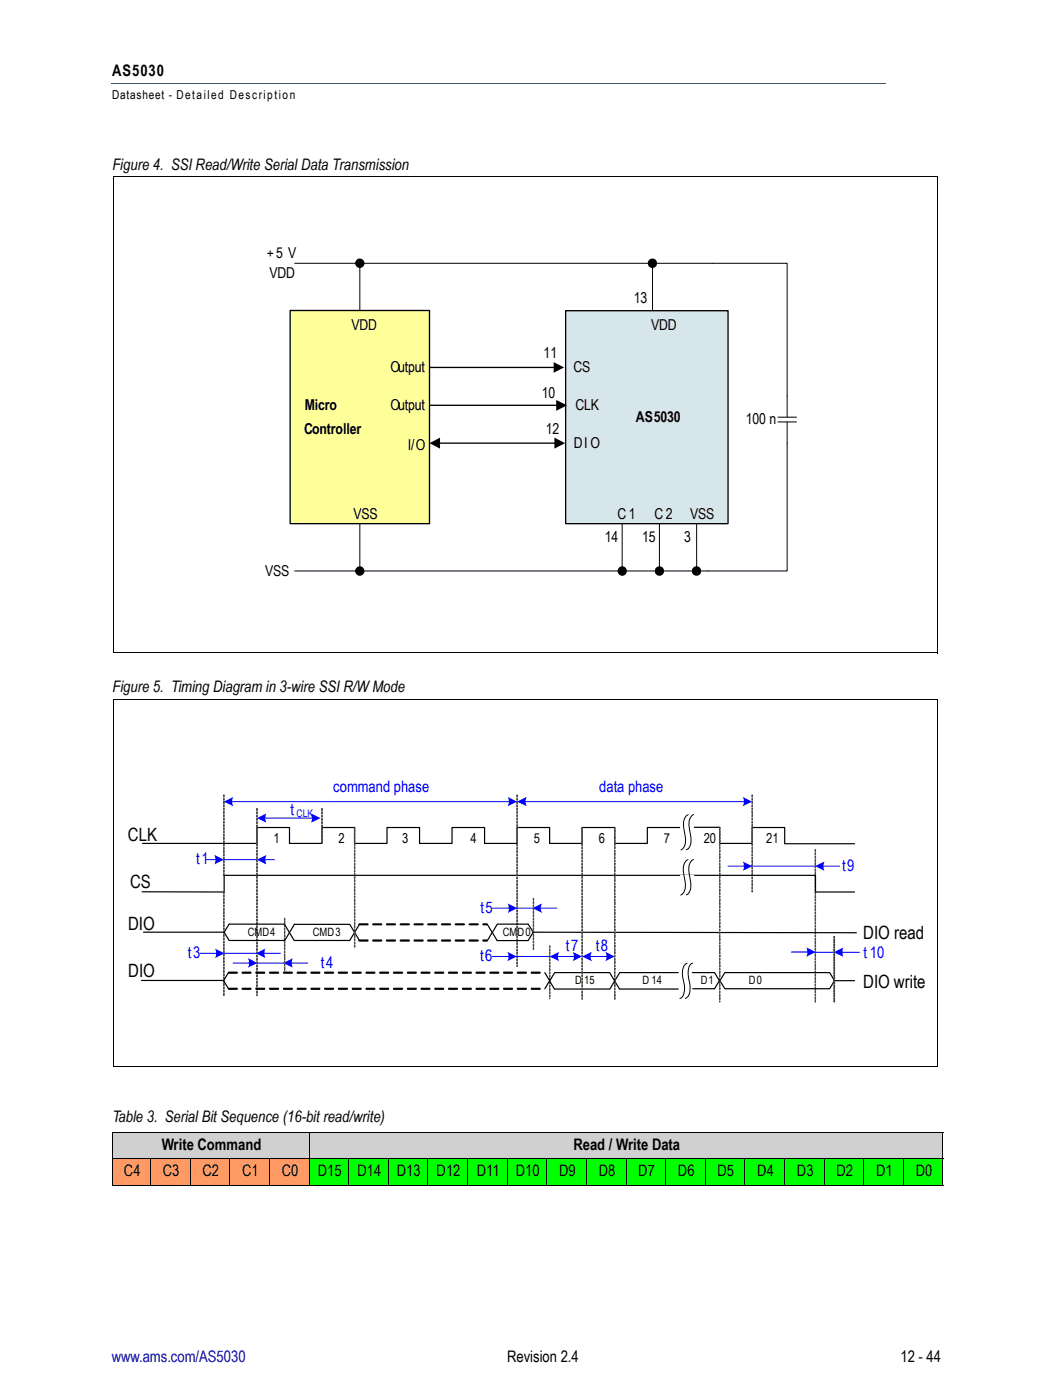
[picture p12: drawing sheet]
<svg xmlns="http://www.w3.org/2000/svg" width="210mm" height="279mm" viewBox="0 0 210 279" stroke-linecap="round" stroke-linejoin="round" font-family="sans-serif">
<defs><g id="words">
<g font-size="3.7">
<text x="25.5" y="167.8">CLK</text>
<text x="26" y="177.3">CS</text>
<text x="25.5" y="185.6">DIO</text>
<text x="172.3" y="187.5">DIO read</text>
<text x="25.6" y="194.9">DIO</text>
<text x="172.3" y="197.2">DIO write</text>
</g>
<g font-size="3.2">
<text x="22.4" y="15.2">AS5030</text>
<text x="22.4" y="33.9">Figure 4. SSI Read/Write Serial Data Transmission</text>
<text x="22.4" y="138.1">Figure 5. Timing Diagram in 3-wire SSI R/W Mode</text>
<text x="22.4" y="223.8">Table 3. Serial Bit Sequence (16-bit read/write)</text>
<text x="32.3" y="229.5">Write Command</text>
<text x="114.4" y="229.5">Read / Write Data</text>
<text x="24.7" y="234.8">C4</text>
<text x="32.5" y="234.8">C3</text>
<text x="40.4" y="234.8">C2</text>
<text x="48.3" y="234.8">C1</text>
<text x="56.2" y="234.8">C0</text>
<text x="63.4" y="234.8">D15</text>
<text x="71.3" y="234.8">D14</text>
<text x="79.2" y="234.8">D13</text>
<text x="87.1" y="234.8">D12</text>
<text x="95.1" y="234.8">D11</text>
<text x="102.9" y="234.8">D10</text>
<text x="111.5" y="234.8">D9</text>
<text x="119.5" y="234.8">D8</text>
<text x="127.4" y="234.8">D7</text>
<text x="135.3" y="234.8">D6</text>
<text x="143.2" y="234.8">D5</text>
<text x="151.1" y="234.8">D4</text>
<text x="159" y="234.8">D3</text>
<text x="166.9" y="234.8">D2</text>
<text x="174.8" y="234.8">D1</text>
<text x="182.7" y="234.8">D0</text>
<text x="101.2" y="271.9">Revision 2.4</text>
<text x="179.7" y="271.9">12 - 44</text>
</g>
<g font-size="3.2" fill="#00f">
<text x="66.5" y="158">command phase</text>
<text x="119.6" y="158">data phase</text>
<text x="57.9" y="162.7">t</text>
<text x="39.1" y="172.5">t1</text>
<text x="168" y="173.9">t9</text>
<text x="95.9" y="182.2">t5</text>
<text x="37.5" y="191.2">t3</text>
<text x="95.8" y="191.8">t6</text>
<text x="112.9" y="189.7">t7</text>
<text x="118.9" y="189.7">t8</text>
<text x="172.3" y="191.1">t 10</text>
<text x="64" y="193.2">t4</text>
</g>
<text font-size="3.2" fill="#000096" x="22.3" y="271.9">www.ams.com/AS5030</text>
<g font-size="3">
<text x="53.2" y="51.4">+5 V</text>
<text x="53.7" y="55.4">VDD</text>
<text x="70.1" y="65.8">VDD</text>
<text x="126.5" y="60.5">13</text>
<text x="129.9" y="65.8">VDD</text>
<text x="108.5" y="71.4">11</text>
<text x="77.9" y="74.2">Output</text>
<text x="114.4" y="74.3">CS</text>
<text x="60.8" y="81.8">Micro</text>
<text x="77.9" y="81.8">Output</text>
<text x="108.1" y="79.4">10</text>
<text x="114.9" y="81.8">CLK</text>
<text x="60.7" y="86.6">Controller</text>
<text x="81.3" y="89.8">I/O</text>
<text x="108.9" y="86.6">12</text>
<text x="114.5" y="89.4">DI O</text>
<text x="126.9" y="84.2">AS5030</text>
<text x="148.8" y="84.7">100 n</text>
<text x="70.5" y="103.5">VSS</text>
<text x="123.2" y="103.5">C1</text>
<text x="130.6" y="103.5">C2</text>
<text x="137.7" y="103.5">VSS</text>
<text x="120.7" y="108.3">14</text>
<text x="128.1" y="108.3">15</text>
<text x="136.5" y="108.3">3</text>
<text x="52.9" y="115">VSS</text>
</g>
<g font-size="2.7">
<text x="54.6" y="168.3">1</text>
<text x="67.6" y="168.3">2</text>
<text x="80.2" y="168.3">3</text>
<text x="93.9" y="168.3">4</text>
<text x="106.5" y="168.3">5</text>
<text x="119.5" y="168.3">6</text>
<text x="132.4" y="168.3">7</text>
<text x="140.4" y="168.2">20</text>
<text x="152.9" y="168.3">21</text>
</g>
<text font-size="2.5" x="22.4" y="19.8">Datasheet - Detailed Description</text>
<g font-size="2.3">
<text x="49.4" y="186.8">CMD4</text>
<text x="62.4" y="186.8">CMD3</text>
<text x="100.3" y="186.8">CMD0</text>
<text x="114.8" y="196.4">D 15</text>
<text x="128.2" y="196.4">D 14</text>
<text x="139.8" y="196.4">D1</text>
<text x="149.4" y="196.4">D0</text>
</g>
<text font-size="2.1" fill="#00f" x="59.2" y="163.1">CLK</text>
</g></defs>
<path d="M22.2 16.6h154.5" fill="none" stroke="#46555f" stroke-width=".2"/>
<g fill="#d0d0d0">
<path d="M22.4 226h39.3v5.3h-39.3z"/>
<path d="M61.7 226h126.5v5.3h-126.5z"/>
</g>
<g fill="#ff9a65">
<path d="M22.4 231.3h7.6v5.2h-7.6z"/>
<path d="M30 231.3h7.9v5.2h-7.9z"/>
<path d="M37.9 231.3h7.9v5.2h-7.9z"/>
<path d="M45.8 231.3h7.9v5.2h-7.9z"/>
<path d="M53.7 231.3h8v5.2h-8z"/>
</g>
<g fill="#0f0">
<path d="M61.7 231.3h7.9v5.2h-7.9z"/>
<path d="M69.6 231.3h7.9v5.2h-7.9z"/>
<path d="M77.5 231.3h7.9v5.2h-7.9z"/>
<path d="M85.4 231.3h7.9v5.2h-7.9z"/>
<path d="M93.3 231.3h7.9v5.2h-7.9z"/>
<path d="M101.2 231.3h7.9v5.2h-7.9z"/>
<path d="M109.1 231.3h7.9v5.2h-7.9z"/>
<path d="M117 231.3h7.9v5.2h-7.9z"/>
<path d="M124.9 231.3h7.9v5.2h-7.9z"/>
<path d="M132.8 231.3h7.9v5.2h-7.9z"/>
<path d="M140.7 231.3h7.9v5.2h-7.9z"/>
<path d="M148.6 231.3h7.9v5.2h-7.9z"/>
<path d="M156.5 231.3h7.9v5.2h-7.9z"/>
<path d="M164.4 231.3h7.9v5.2h-7.9z"/>
<path d="M172.3 231.3h7.9v5.2h-7.9z"/>
<path d="M180.2 231.3h8v5.2h-8z"/>
</g>
<g fill="none" stroke="#000" stroke-width=".2">
<path d="M22.3 226h165.9M22.3 231.3h165.9M22.3 236.5h165.9M22.4 226v10.5M30 231.2v5.4M37.9 231.2v5.4M45.8 231.2v5.4M53.7 231.2v5.4M61.7 225.9v10.7M69.6 231.2v5.4M77.5 231.2v5.4M85.4 231.2v5.4"/>
<path d="M93.3 231.2v5.4M101.2 231.2v5.4M109.1 231.2v5.4M117 231.2v5.4M124.9 231.2v5.4M132.8 231.2v5.4M140.7 231.2v5.4M148.6 231.2v5.4M156.5 231.2v5.4M164.4 231.2v5.4M172.3 231.2v5.4M180.2 231.2v5.4"/>
<path d="M188.2 226v10.5"/>
</g>
<path d="M50.5 48.2h108.9v68.3h-108.9z" fill="#fff"/>
<path d="M112.9 62h32.4v42.5h-32.4z" fill="#d6e6eb"/>
<path d="M112.9 62h32.4v42.5h-32.4z" fill="none" stroke="#000" stroke-width=".26"/>
<path d="M57.9 62h27.8v42.5h-27.8z" fill="#ffff9a"/>
<path d="M57.9 62h27.8v42.5h-27.8zM85.7 73.3h25M85.7 80.9h25.6M87.6 88.4h23.3" fill="none" stroke="#000" stroke-width=".26"/>
<g fill="none" stroke="#000" stroke-width=".2">
<path d="M22.6 35.3h164.6M22.6 35.2v95.1M187.1 35.3v95.1M58.8 52.5h98.3v30.8M71.8 52.5v9.5M130.2 52.5v9.5M155.2 84.2h3.7M155.2 83.3h3.7M157.1 84.2v29.7h-98.3M71.8 104.5v9.4M124.1 104.5v9.4M131.6 104.5v9.4"/>
<path d="M139 104.5v9.4M22.5 130.3h164.6M22.6 139.6h164.6M22.6 139.5v73.3M187.1 139.6v73.3M22.5 212.8h164.6"/>
</g>
<g fill="#000">
<path d="M110.5 72.3l2.1 1-2.1 1.1zM85.7 88.4l2.1-1.1v2.2zM110.6 87.3l2.2 1.1-2.2 1.1zM111 79.8l2.1 1.1-2.1 1.1z"/>
<circle cx="71.8" cy="52.5" r=".94"/>
<circle cx="130.2" cy="52.5" r=".94"/>
<circle cx="71.8" cy="114" r=".95"/>
<circle cx="124.2" cy="114" r=".92"/>
<circle cx="131.6" cy="114" r=".94"/>
<circle cx="139" cy="114" r=".94"/>
</g>
<path d="M25.1 154.3h160v46.2h-160z" fill="#fff"/>
<g fill="#4d4d4d">
<path d="M162.6 169.6h.1v.4h-.1zM162.6 170.2h.1v.4h-.1zM162.6 170.8h.1v.5zM162.6 171.5h.1v.4zM162.6 172.2h.1v.4h-.1z" fill-rule="evenodd"/>
<path d="M162.6 172.8h.1v.4h-.1zM162.6 173.5h.1v.4h-.1zM162.6 174.1h.1v.5zM162.6 174.8h.1v.4zM162.6 175.5h.1v.4h-.1z" fill-rule="evenodd"/>
<path d="M162.6 176.1h.1v.4h-.1zM162.6 176.7h.1v.5h-.1zM162.6 177.4h.1v.4zM162.6 178.1h.1v.4zM162.6 178.7h.1v.4h-.1z" fill-rule="evenodd"/>
<path d="M162.6 179.4h.1v.4h-.1zM162.6 180h.1v.4h-.1zM162.6 180.7h.1v.4zM162.6 181.4h.1v.4zM162.6 182h.1v.4h-.1z" fill-rule="evenodd"/>
<path d="M162.6 182.7h.1v.4h-.1zM162.6 183.3h.1v.4h-.1zM162.6 184h.1v.4zM162.6 184.6h.1v.4zM162.6 185.3h.1v.4h-.1z" fill-rule="evenodd"/>
<path d="M162.6 185.9h.1v.5h-.1zM162.6 186.6h.1v.4h-.1zM162.6 187.2h.1v.5zM162.6 187.9h.1v.4zM162.6 188.6h.1v.4h-.1z" fill-rule="evenodd"/>
<path d="M162.6 189.2h.1v.4h-.1zM162.6 189.8h.1v.5h-.1zM162.6 190.5h.1v.4zM162.6 191.2h.1v.4zM162.6 191.8h.1v.4h-.1z" fill-rule="evenodd"/>
<path d="M162.6 192.5h.1v.4h-.1zM162.6 193.1h.1v.4h-.1zM162.6 193.8h.1v.4zM162.6 194.4h.1v.4zM162.6 195.1h.1v.4h-.1zM162.6 195.7h.1v.5h-.1zM162.6 196.4h.1v.4h-.1zM162.6 197h.1v.5zM162.6 197.7h.1v.4zM162.6 198.4h.1v.4h-.1zM162.6 199h.1v.4h-.1zM162.6 199.7h.1v.3z" fill-rule="evenodd"/>
</g>
<g fill="none" stroke="#4d4d4d" stroke-width=".2">
<path d="M162.6 169.6h.1v.4h-.1zM162.6 170.2h.1v.4h-.1zM162.6 170.8h.1v.5zM162.6 171.5h.1v.4zM162.6 172.2h.1v.4h-.1zM162.6 172.8h.1v.4h-.1zM162.6 173.5h.1v.4h-.1zM162.6 174.1h.1v.5zM162.6 174.8h.1v.4zM162.6 175.5h.1v.4h-.1zM162.6 176.1h.1v.4h-.1zM162.6 176.7h.1v.5h-.1z"/>
<path d="M162.6 177.4h.1v.4zM162.6 178.1h.1v.4zM162.6 178.7h.1v.4h-.1zM162.6 179.4h.1v.4h-.1zM162.6 180h.1v.4h-.1zM162.6 180.7h.1v.4zM162.6 181.4h.1v.4zM162.6 182h.1v.4h-.1zM162.6 182.7h.1v.4h-.1zM162.6 183.3h.1v.4h-.1zM162.6 184h.1v.4zM162.6 184.6h.1v.4z"/>
<path d="M162.6 185.3h.1v.4h-.1zM162.6 185.9h.1v.5h-.1zM162.6 186.6h.1v.4h-.1zM162.6 187.2h.1v.5zM162.6 187.9h.1v.4zM162.6 188.6h.1v.4h-.1zM162.6 189.2h.1v.4h-.1zM162.6 189.8h.1v.5h-.1zM162.6 190.5h.1v.4zM162.6 191.2h.1v.4zM162.6 191.8h.1v.4h-.1zM162.6 192.5h.1v.4h-.1z"/>
<path d="M162.6 193.1h.1v.4h-.1zM162.6 193.8h.1v.4zM162.6 194.4h.1v.4zM162.6 195.1h.1v.4h-.1zM162.6 195.7h.1v.5h-.1zM162.6 196.4h.1v.4h-.1zM162.6 197h.1v.5zM162.6 197.7h.1v.4zM162.6 198.4h.1v.4h-.1zM162.6 199h.1v.4h-.1zM162.6 199.7h.1v.3z"/>
</g>
<path d="M109.6 188.8h.1v.4zM109.7 189.4v.4zM109.7 190v.4zM109.7 190.7v.4zM109.6 191.3l.1 .5zM109.6 192h.1v.4zM109.7 192.6v.5zM109.7 193.3v.4zM109.6 194l.1 .4zM109.6 194.6l.1 .4zM109.6 195.3h.1v.4zM109.7 195.9v.4zM109.7 196.6v.4zM109.6 197.2l.1 .5zM109.6 197.9l.1 .4zM109.6 198.6h.1v.4zM109.7 199.2v.1z" fill-rule="evenodd" fill="#4d4d4d"/>
<g fill="none" stroke="#4d4d4d" stroke-width=".2">
<path d="M109.6 188.8h.1v.4zM109.6 191.3l.1 .5zM109.6 192h.1v.4zM109.6 192.7h.1v.4zM109.6 194l.1 .4zM109.6 194.6l.1 .4zM109.6 195.3h.1v.4zM109.6 197.2l.1 .5zM109.6 197.9l.1 .4zM109.6 198.6h.1v.4zM109.7 189.4v.4zM109.7 190v.4z"/>
<path d="M109.7 190.7v.4zM109.7 193.3v.4zM109.7 195.9v.4zM109.7 196.6v.4zM109.7 199.2v.1z"/>
</g>
<path d="M44.6 158.7h.1v.4h-.1zM44.6 159.3h.1v.4h-.1zM44.6 159.9h.1v.5zM44.6 160.6h.1v.4zM44.6 161.3h.1v.4zM44.6 161.9h.1v.4h-.1zM44.6 162.6h.1v.4h-.1zM44.6 163.2h.1v.5zM44.6 163.9h.1v.4zM44.6 164.6h.1v.4zM44.6 165.2h.1v.4h-.1zM44.6 165.8h.1v.4h-.1zM44.6 166.5h.1v.4zM44.6 167.1h.1v.5zM44.6 167.8h.1v.4zM44.6 168.5h.1v.4h-.1zM44.6 169.1h.1v.4h-.1zM44.6 169.7h.1v.5zM44.6 170.4h.1v.4zM44.6 171.1h.1v.4zM44.6 171.7h.1v.4h-.1zM44.6 172.4h.1v.4h-.1zM44.6 173h.1v.5zM44.6 173.7h.1v.4zM44.6 174.4h.1v.4z" fill-rule="evenodd" fill="#4d4d4d"/>
<g fill="none" stroke="#4d4d4d" stroke-width=".2">
<path d="M44.6 158.7h.1v.4h-.1zM44.6 159.3h.1v.4h-.1zM44.6 159.9h.1v.5zM44.6 160.6h.1v.4zM44.6 161.3h.1v.4zM44.6 162.6h.1v.4h-.1zM44.6 163.2h.1v.5zM44.6 163.9h.1v.4zM44.6 164.6h.1v.4zM44.6 165.8h.1v.4h-.1zM44.6 166.5h.1v.4zM44.6 167.1h.1v.5z"/>
<path d="M44.6 167.8h.1v.4zM44.6 168.5h.1v.4h-.1zM44.6 169.1h.1v.4h-.1zM44.6 169.7h.1v.5zM44.6 170.4h.1v.4zM44.6 171.1h.1v.4zM44.6 171.7h.1v.4h-.1zM44.6 172.4h.1v.4h-.1zM44.6 173h.1v.5zM44.6 173.7h.1v.4zM44.6 174.4h.1v.4zM44.7 161.9v.4h-.1z"/>
<path d="M44.7 165.2v.4h-.1z"/>
</g>
<path d="M135.6 165.1h-6.4v3.2h-6.6v-3.2h-6.5v3.2h-6.4v-3.2h-6.5v3.2h-6.5v-3.2h-6.5v3.2h-6.5v-3.2h-6.5v3.2h-6.5v-3.2h-6.5v3.2h-6.4v-3.2h-6.5v3.2h-6.5M143.6 168.3h6.5v-3.2h6.5v3.2" fill="none" stroke="#000" stroke-width=".24"/>
<path d="M137.3 162.6a2.3 2.3 0 0 0-.8 2.8l.1 .7a3.7 3.7 0 0 1-.5 3.4l-.2 .1M138.4 162.5a2.33 2.33 0 0 0-.9 2.8l.2 .7a3.9 3.9 0 0 1-.4 3.4l-.4 .2" fill="none" stroke="#000" stroke-width=".2"/>
<path d="M150.1 158.6v.4l-.1 .1zM150 159.3h.1v.4zM150 159.9l.1 .1v.4zM150.1 160.6v.4zM150 161.3l.1 .4zM150.1 161.9v.4h-.1zM150 162.6h.1v.4zM150 163.2l.1 .1v.4zM150.1 163.9v.4zM150 164.6l.1 .4zM150.1 165.2v.4h-.1zM150 165.8l.1 .5zM150 166.5h.1v.4zM150.1 167.1v.5zM150 167.8l.1 .4zM150.1 168.4v.4l-.1 .1zM150 169.1h.1v.4zM150 169.7l.1 .1v.4zM150.1 170.4v.4zM150 171.1l.1 .4zM150.1 171.7v.4h-.1zM150 172.4h.1v.4zM150 173l.1 .1v.4zM150.1 173.7v.4zM150 174.4l.1 .4zM150.1 175v.4h-.1zM150 175.7h.1v.4zM150 176.3h.1v.4zM150.1 177v.4zM150 177.6l.1 .4z" fill-rule="evenodd" fill="#4d4d4d"/>
<g fill="none" stroke="#4d4d4d" stroke-width=".2">
<path d="M150 159.9l.1 .1v.4zM150 159.3h.1v.4zM150.1 158.6v.4l-.1 .1zM150 163.2l.1 .1v.4zM150 166.5h.1v.4zM150 169.7l.1 .1v.4zM150 173l.1 .1v.4zM150 176.3h.1v.4zM150 161.3l.1 .4zM150 162.6h.1v.4zM150 164.6l.1 .4zM150 165.8l.1 .5z"/>
<path d="M150 167.8l.1 .4zM150 169.1h.1v.4zM150 171.1l.1 .4zM150 172.4h.1v.4zM150 174.4l.1 .4zM150 175.7h.1v.4zM150 177.6l.1 .4zM150.1 160.6v.4zM150.1 161.9v.4h-.1zM150.1 163.9v.4zM150.1 165.2v.4h-.1zM150.1 167.1v.5z"/>
<path d="M150.1 168.4v.4l-.1 .1zM150.1 170.4v.4zM150.1 171.7v.4h-.1zM150.1 173.7v.4zM150.1 175v.4h-.1zM150.1 177v.4z"/>
</g>
<path d="M28.4 178h16.3v-3.3h118v3.3h7.8" fill="none" stroke="#000" stroke-width=".24"/>
<g fill="#4d4d4d">
<path d="M44.6 178h.1v.4h-.1zM44.6 178.6h.1v.4h-.1zM44.6 179.3h.1v.4h-.1zM44.6 179.9h.1v.5z" fill-rule="evenodd"/>
<path d="M44.7 180.6v.4zM44.6 181.3h.1v.4h-.1zM44.6 181.9h.1v.4h-.1zM44.6 182.5h.1v.5h-.1z" fill-rule="evenodd"/>
<path d="M44.6 183.2h.1v.4zM44.6 183.9h.1v.4zM44.7 184.5v.4h-.1zM44.6 185.2h.1v.4h-.1z" fill-rule="evenodd"/>
<path d="M44.6 185.8h.1v.5h-.1zM44.6 186.5h.1v.4zM44.6 187.2h.1v.4zM44.6 187.8h.1v.4h-.1z" fill-rule="evenodd"/>
<path d="M44.6 188.4h.1v.4h-.1zM44.6 189.1h.1v.4h-.1zM44.6 189.7h.1v.5zM44.6 190.4h.1v.4z" fill-rule="evenodd"/>
<path d="M44.6 191.1h.1v.4h-.1zM44.6 191.7h.1v.4h-.1zM44.6 192.4h.1v.4h-.1zM44.6 193h.1v.4z" fill-rule="evenodd"/>
<path d="M44.7 193.7v.4zM44.6 194.3h.1v.5h-.1zM44.6 195h.1v.4h-.1zM44.6 195.7h.1v.4h-.1z" fill-rule="evenodd"/>
<path d="M44.6 196.3h.1v.4zM44.6 197h.1v.4zM44.7 197.6v.4h-.1zM44.6 198.3h.1v.4h-.1z" fill-rule="evenodd"/>
</g>
<g fill="none" stroke="#4d4d4d" stroke-width=".2">
<path d="M44.6 178h.1v.4h-.1zM44.6 178.6h.1v.4h-.1zM44.6 179.3h.1v.4h-.1zM44.6 179.9h.1v.5zM44.6 181.3h.1v.4h-.1zM44.6 182.5h.1v.5h-.1zM44.6 183.2h.1v.4zM44.6 183.9h.1v.4zM44.6 184.5h.1v.4h-.1zM44.6 185.8h.1v.5h-.1zM44.6 186.5h.1v.4zM44.6 187.2h.1v.4z"/>
<path d="M44.6 187.8h.1v.4h-.1zM44.6 188.4h.1v.4h-.1zM44.6 189.1h.1v.4h-.1zM44.6 189.7h.1v.5zM44.6 191.1h.1v.4h-.1zM44.6 191.7h.1v.4h-.1zM44.6 192.4h.1v.4h-.1zM44.6 193h.1v.4zM44.6 194.3h.1v.5h-.1zM44.6 195.7h.1v.4h-.1zM44.6 196.3h.1v.4zM44.6 197h.1v.4z"/>
<path d="M44.6 197.6h.1v.4h-.1zM44.7 180.6v.4zM44.7 181.9v.4h-.1zM44.7 185.2v.4h-.1zM44.7 190.4v.4zM44.7 193.7v.4zM44.7 195v.4h-.1zM44.7 198.2v.5h-.1z"/>
</g>
<path d="M28.6 186h16.2M58.8 184.5h11l1.9 3.2M71.7 184.5l-1.9 3.2h-11.1M105.4 184.4l1 1.6-1 1.7" fill="none" stroke="#000" stroke-width=".24"/>
<path d="M106.4 179.3h.1l-.1 .4zM106.4 179.9l.1 .4h-.1zM106.4 180.6l.1 .4h-.1zM106.4 181.3l.1-.1-.1 .5zM106.4 181.9v.4zM106.4 182.5v.5zM106.4 183.2l.1 .4h-.1zM106.4 183.9h.1v.4zM106.4 184.5h.1l-.1 .4zM106.4 185.2v.4zM106.4 185.8v.5zM106.4 186.4l.1 .5h-.1zM106.4 187.2l.1-.1v.4zM106.4 187.8v.4zM106.4 188.4v.5zM106.4 189.1v.4z" fill-rule="evenodd" fill="#4d4d4d"/>
<g fill="none" stroke="#4d4d4d" stroke-width=".2">
<path d="M106.4 179.3h.1l-.1 .4zM106.4 180l.1-.1v.4zM106.4 180.6h.1v.4zM106.4 181.3l.1-.1-.1 .5zM106.4 182.6l.1-.1-.1 .5zM106.4 183.2h.1v.4zM106.4 183.9h.1v.4zM106.4 184.5h.1l-.1 .4zM106.4 185.9l.1-.1-.1 .5zM106.4 187.2l.1-.1v.4zM106.4 187.8h.1l-.1 .4zM106.4 189.2l.1-.1-.1 .4z"/>
<path d="M106.4 181.9v.4zM106.4 185.2v.4zM106.4 188.4v.5zM106.4 186.4l.1 .5h-.1z"/>
</g>
<path d="M106.4 186l64.5 .1" fill="none" stroke="#000" stroke-width=".24"/>
<g fill="#000">
<path d="M71.6 184.4h1.7l.1 .1-1.7 .1zM74.4 184.4h1.7l.1 .1-1.7 .1zM77.1 184.4h1.7l.1 .1-1.7 .1zM79.9 184.4h1.7l.1 .1-1.7 .1zM82.6 184.4h1.7l.1 .1-1.7 .1zM85.4 184.4h1.6l.2 .1-1.7 .1zM88.1 184.4h1.7l.1 .1-1.7 .1zM90.8 184.4h1.8l.1 .1-1.7 .1zM93.6 184.4h1.7l.1 .1-1.7 .1zM96.4 184.4l.9 .1-.8 .1z" fill-rule="evenodd"/>
<path d="M71.6 187.6h1.7l.1 .1-.1 .1h-1.6zM74.4 187.6l1.8 .1-.1 .1h-1.6zM77.1 187.6l1.8 .1-.1 .1h-1.6zM79.9 187.6l1.8 .1-.1 .1h-1.6zM82.6 187.6l1.8 .1-.1 .1h-1.6zM85.4 187.6l1.8 .1-.2 .1h-1.5zM88.1 187.6h1.7l.1 .1-.1 .1h-1.6zM90.8 187.6h1.8l.1 .1-.1 .1h-1.6zM93.6 187.6l1.8 .1-.1 .1h-1.6zM96.4 187.6l.9 .1-.2 .1h-.6z" fill-rule="evenodd"/>
</g>
<g fill="none" stroke="#000" stroke-width=".2">
<path d="M71.6 184.4h1.7l.1 .1-1.7 .1zM71.6 187.6h1.7l.1 .1-.1 .1h-1.6zM74.4 184.4h1.7l.1 .1-1.7 .1zM74.4 187.6l1.8 .1-.1 .1h-1.6zM77.1 184.4h1.7l.1 .1-1.7 .1zM77.1 187.6l1.8 .1-.1 .1h-1.6zM79.9 184.4h1.7l.1 .1-1.7 .1zM79.9 187.6l1.8 .1-.1 .1h-1.6zM82.6 184.4h1.7l.1 .1-1.7 .1zM82.6 187.6l1.8 .1-.1 .1h-1.6zM85.4 184.4h1.6l.2 .1-1.7 .1zM85.4 187.6l1.8 .1-.2 .1h-1.5z"/>
<path d="M88.1 184.4h1.7l.1 .1-1.7 .1zM88.1 187.6h1.7l.1 .1-.1 .1h-1.6zM90.8 184.4h1.8l.1 .1-1.7 .1zM90.8 187.6h1.8l.1 .1-.1 .1h-1.6zM93.6 184.4h1.7l.1 .1-1.7 .1zM93.6 187.6l1.8 .1-.1 .1h-1.6zM96.4 184.4l.9 .1-.8 .1zM96.4 187.6l.9 .1-.2 .1h-.6z"/>
</g>
<g fill="#4d4d4d">
<path d="M103.1 158.7l.1 .4zM103.1 159.3l.1 .4zM103.1 159.9l.1 .1v.4zM103.1 160.6l.1 .1v.3zM103.1 161.3l.1 .4zM103.1 161.9l.1 .4z" fill-rule="evenodd"/>
<path d="M103.1 162.6l.1 .4zM103.1 163.2l.1 .1v.4zM103.1 163.9h.1v.4zM103.1 164.6l.1 .4zM103.1 165.2l.1 .4zM103.1 165.8l.1 .5z" fill-rule="evenodd"/>
<path d="M103.1 166.5h.1v.4zM103.1 167.2h.1v.4zM103.1 167.8l.1 .4zM103.1 168.5l.1 .4zM103.1 169.1l.1 .4zM103.1 169.7l.1 .1v.4z" fill-rule="evenodd"/>
<path d="M103.2 170.4v.4zM103.1 171.1l.1 .4zM103.1 171.7l.1 .4zM103.1 172.4l.1 .4zM103.1 173l.1 .1v.4zM103.1 173.7h.1v.4z" fill-rule="evenodd"/>
<path d="M103.1 174.4l.1 .4zM103.1 175l.1 .4zM103.1 175.7l.1 .4zM103.1 176.3h.1v.4zM103.1 177h.1v.4zM103.1 177.6l.1 .4z" fill-rule="evenodd"/>
<path d="M103.2 178.3v.4zM103.1 178.9l.1 .5zM103.1 179.6h.1v.4zM103.1 180.3h.1v.4zM103.1 180.9l.1 .4zM103.1 181.6l.1 .4z" fill-rule="evenodd"/>
<path d="M103.1 182.2l.1 .4zM103.1 182.9h.1v.4zM103.1 183.5l.1 .1v.4zM103.1 184.2l.1 .4zM103.1 184.9l.1 .4zM103.1 185.5l.1 .4z" fill-rule="evenodd"/>
<path d="M103.1 186.1l.1 .1v.4zM103.1 186.8l.1 .1v.3zM103.2 187.4v.5zM103.1 188.1l.1 .4zM103.1 188.8l.1 .4zM103.1 189.4l.1 .4zM103.1 190.1h.1v.4zM103.1 190.7l.1 .4zM103.1 191.4l.1 .4zM103.1 192l.1 .4zM103.1 192.7l.1 .2z" fill-rule="evenodd"/>
</g>
<g fill="none" stroke="#4d4d4d" stroke-width=".2">
<path d="M103.1 158.7l.1 .4zM103.1 159.3l.1 .4zM103.1 159.9l.1 .1v.4zM103.1 161.3l.1 .4zM103.1 162.6l.1 .4zM103.1 163.2l.1 .1v.4zM103.1 163.9h.1v.4zM103.1 164.6l.1 .4zM103.1 165.8l.1 .5zM103.1 166.5h.1v.4zM103.1 167.8l.1 .4zM103.1 168.5l.1 .4z"/>
<path d="M103.1 169.1l.1 .4zM103.1 169.7l.1 .1v.4zM103.1 171.1l.1 .4zM103.1 171.7l.1 .4zM103.1 172.4l.1 .4zM103.1 173l.1 .1v.4zM103.1 174.4l.1 .4zM103.1 175.7l.1 .4zM103.1 176.3h.1v.4zM103.1 177h.1v.4zM103.1 177.6l.1 .4zM103.1 178.9l.1 .5z"/>
<path d="M103.1 179.6h.1v.4zM103.2 160.6v.4zM103.2 161.9v.4zM103.2 165.2v.4zM103.2 167.1v.5zM103.2 170.4v.4zM103.2 173.7v.4zM103.2 175v.4zM103.2 178.3v.4zM103.1 180.3h.1v.4zM103.1 180.9l.1 .4zM103.1 182.2l.1 .4z"/>
<path d="M103.1 182.9h.1v.4zM103.1 183.5l.1 .1v.4zM103.1 184.2l.1 .4zM103.1 185.5l.1 .4zM103.1 186.1l.1 .1v.4zM103.1 186.8l.1 .1v.3zM103.1 188.8l.1 .4zM103.1 189.4l.1 .4zM103.1 190.1h.1v.4zM103.1 190.7l.1 .4zM103.1 192l.1 .4zM103.1 192.7l.1 .2z"/>
<path d="M103.2 181.5v.5zM103.2 184.8v.5zM103.2 187.4v.5zM103.2 188.1v.4zM103.2 191.3v.5z"/>
</g>
<path d="M52.7 171.6h2.1" fill="none" stroke="#00f" stroke-width=".2"/>
<path d="M51.3 171.6l1.8-1a2.02 2.02 0 0 0 0 1.9z" fill-rule="evenodd" fill="#00f"/>
<path d="M44.7 171.6h6.6M107.7 181.2h3.4" fill="none" stroke="#00f" stroke-width=".2"/>
<path d="M106.3 181.2l1.8-.9a1.87 1.87 0 0 0 0 1.9z" fill-rule="evenodd" fill="#00f"/>
<path d="M98.3 181.2h3.5" fill="none" stroke="#00f" stroke-width=".2"/>
<path d="M101.3 180.3l1.9 .9-1.9 1a2.42 2.42 0 0 0 0-1.9z" fill-rule="evenodd" fill="#00f"/>
<path d="M103 181.2h3.3" fill="none" stroke="#00f" stroke-width=".2"/>
<g fill="#4d4d4d">
<path d="M51.2 165.1l.1 .4zM51.2 165.7l.1 .4zM51.2 166.4h.1v.4zM51.2 167l.1 .5zM51.3 167.7v.4zM51.2 168.3l.1 .5z" fill-rule="evenodd"/>
<path d="M51.2 169l.1 .4zM51.2 169.7h.1v.4zM51.2 170.3l.1 .4zM51.2 171h.1v.4zM51.2 171.6l.1 .4zM51.2 172.3l.1 .4z" fill-rule="evenodd"/>
<path d="M51.2 172.9l.1 .1v.4zM51.2 173.6l.1 .4zM51.2 174.3h.1v.4zM51.2 174.9l.1 .4zM51.2 175.6l.1 .4zM51.2 176.2h.1v.4z" fill-rule="evenodd"/>
<path d="M51.2 176.9l.1 .4zM51.2 177.5l.1 .1v.4zM51.2 178.2l.1 .4zM51.2 178.8l.1 .4zM51.2 179.5h.1v.4zM51.2 180.1l.1 .5z" fill-rule="evenodd"/>
<path d="M51.2 180.8l.1 .1v.3zM51.2 181.5l.1 .4zM51.2 182.1l.1 .4zM51.2 182.8h.1v.4zM51.2 183.4l.1 .5zM51.2 184.1h.1v.4z" fill-rule="evenodd"/>
<path d="M51.3 184.7v.5zM51.2 185.4l.1 .4zM51.2 186l.1 .1v.4zM51.2 186.7l.1 .4zM51.2 187.4h.1v.4zM51.2 188l.1 .4z" fill-rule="evenodd"/>
<path d="M51.2 188.6l.1 .4zM51.2 189.3h.1v.4zM51.2 189.9l.1 .5zM51.2 190.6l.1 .1v.3zM51.2 191.3l.1 .4zM51.2 191.9l.1 .4z" fill-rule="evenodd"/>
<path d="M51.2 192.6h.1v.4zM51.2 193.2l.1 .5zM51.2 193.9h.1v.4zM51.2 194.5l.1 .5zM51.2 195.2l.1 .4zM51.2 195.8l.1 .1v.4zM51.2 196.5l.1 .4zM51.2 197.2h.1v.4zM51.2 197.8l.1 .4zM51.2 198.5l.1 .2z" fill-rule="evenodd"/>
</g>
<g fill="none" stroke="#4d4d4d" stroke-width=".2">
<path d="M51.2 165.1l.1 .4zM51.2 165.7l.1 .4zM51.2 166.4h.1v.4zM51.2 167l.1 .5zM51.2 168.3l.1 .5zM51.2 169l.1 .4zM51.2 169.7h.1v.4zM51.2 170.3l.1 .4zM51.2 171h.1v.4zM51.2 171.6l.1 .4zM51.2 172.3l.1 .4zM51.2 172.9l.1 .1v.4z"/>
<path d="M51.2 173.6l.1 .4zM51.2 174.3h.1v.4zM51.2 174.9l.1 .4zM51.2 175.6l.1 .4zM51.2 176.2h.1v.4zM51.2 176.9l.1 .4zM51.2 177.5l.1 .1v.4zM51.2 178.2l.1 .4zM51.2 178.8l.1 .4zM51.2 179.5h.1v.4zM51.3 167.7v.4zM51.2 180.1l.1 .5z"/>
<path d="M51.2 180.8l.1 .1v.3zM51.2 182.1l.1 .4zM51.2 182.8h.1v.4zM51.2 183.4l.1 .5zM51.2 184.1h.1v.4zM51.2 185.4l.1 .4zM51.2 186l.1 .1v.4zM51.2 186.7l.1 .4zM51.2 187.4h.1v.4zM51.2 188.6l.1 .4zM51.2 189.3h.1v.4zM51.2 189.9l.1 .5z"/>
<path d="M51.2 190.6l.1 .1v.3zM51.2 191.3l.1 .4zM51.2 191.9l.1 .4zM51.2 192.6h.1v.4zM51.2 193.2l.1 .5zM51.2 193.9h.1v.4zM51.2 195.2l.1 .4zM51.2 195.8l.1 .1v.4zM51.2 196.5l.1 .4zM51.2 197.2h.1v.4zM51.2 198.5l.1 .2zM51.3 181.4v.5z"/>
<path d="M51.3 184.7v.5zM51.3 188v.4zM51.3 194.5v.5zM51.3 197.8v.4z"/>
</g>
<path d="M58 192.2h3.4" fill="none" stroke="#00f" stroke-width=".2"/>
<path d="M56.6 192.2l1.8-1a2.2 2.2 0 0 0 0 1.9z" fill-rule="evenodd" fill="#00f"/>
<path d="M46.5 192.2h3.4" fill="none" stroke="#00f" stroke-width=".2"/>
<path d="M49.5 191.2l1.8 1-1.8 .9a2.2 2.2 0 0 0 0-1.9z" fill-rule="evenodd" fill="#00f"/>
<path d="M51.3 192.2h6.4M111.1 190.9h3.6" fill="none" stroke="#00f" stroke-width=".2"/>
<g fill="#00f">
<path d="M114.3 190l1.8 .9-1.8 .9a2.32 2.32 0 0 0 0-1.8z" fill-rule="evenodd"/>
<path d="M109.7 190.9l1.8-.9a1.94 1.94 0 0 0 0 1.8z" fill-rule="evenodd"/>
</g>
<path d="M98.2 190.9h3.5" fill="none" stroke="#00f" stroke-width=".2"/>
<path d="M101.2 190l1.9 .9-1.9 .9a2.11 2.11 0 0 0 0-1.8z" fill-rule="evenodd" fill="#00f"/>
<path d="M164.1 172.9h3.4M102.9 190.9h6.8" fill="none" stroke="#00f" stroke-width=".2"/>
<path d="M162.6 172.9l1.9-1a1.94 1.94 0 0 0 0 1.9z" fill-rule="evenodd" fill="#00f"/>
<path d="M145.2 172.9h3.5" fill="none" stroke="#00f" stroke-width=".2"/>
<path d="M148.2 171.9l1.9 1-1.9 .9a2.11 2.11 0 0 0 0-1.9z" fill-rule="evenodd" fill="#00f"/>
<path d="M46.1 160h55.7M149.8 172.9h12.9" fill="none" stroke="#00f" stroke-width=".2"/>
<g fill="#00f">
<path d="M101.3 159.1l1.9 .9-1.9 .9a2.32 2.32 0 0 0 0-1.8z" fill-rule="evenodd"/>
<path d="M44.7 160l1.8-.9a1.94 1.94 0 0 0 0 1.8z" fill-rule="evenodd"/>
</g>
<path d="M104.6 160h44.1" fill="none" stroke="#00f" stroke-width=".2"/>
<g fill="#00f">
<path d="M148.2 159.1l1.9 .9-1.9 .9a2.11 2.11 0 0 0 0-1.8z" fill-rule="evenodd"/>
<path d="M103.2 160l1.9-.9a1.8 1.8 0 0 0 0 1.8z" fill-rule="evenodd"/>
</g>
<path d="M123.6 194.2l-1 1.6 1 1.6M144.6 194.1l-1 1.6 1 1.6M166.5 195.7h4" fill="none" stroke="#000" stroke-width=".24"/>
<path d="M137.1 192.2a2.43 2.43 0 0 0-.9 2.9 4.1 4.1 0 0 1-.2 4l-.3 .2M138.2 192.2a1.97 1.97 0 0 0-.9 2.3l.4 2.5a2.2 2.2 0 0 1-.9 2.3" fill="none" stroke="#000" stroke-width=".2"/>
<path d="M168.1 190h3.4" fill="none" stroke="#00f" stroke-width=".2"/>
<path d="M166.4 190l1.9-.9a2.37 2.37 0 0 0 0 1.9z" fill-rule="evenodd" fill="#00f"/>
<path d="M157.9 190h3.4" fill="none" stroke="#00f" stroke-width=".2"/>
<path d="M160.9 189.1l1.8 .9-1.8 1a2.15 2.15 0 0 0 0-1.9z" fill-rule="evenodd" fill="#00f"/>
<path d="M41.1 171.6h2.1M161.4 190h6.5" fill="none" stroke="#00f" stroke-width=".2"/>
<path d="M28.2 195.7h16.3M45.6 194.1l-1 1.6 1 1.6M108.7 194.1l1 1.6-1 1.6M110.6 194.2l-.9 1.6 .9 1.6" fill="none" stroke="#000" stroke-width=".24"/>
<g fill="#000">
<path d="M45.6 194h1.7l.1 .1-.1 .1h-1.6zM48.3 194h1.7l.1 .1-.1 .1h-1.6zM51.1 194h1.6l.1 .1-.1 .1h-1.6zM53.8 194h1.7l.1 .1-.1 .1h-1.6zM56.6 194h1.7l.1 .1-.1 .1h-1.7zM59.3 194h1.7l.1 .1-.1 .1h-1.6zM62.1 194h1.6l.1 .1-.1 .1h-1.6zM64.8 194h1.7l.1 .1-.1 .1h-1.6zM67.5 194h1.7l.1 .1-.1 .1h-1.6zM70.3 194h1.7l.1 .1-.1 .1h-1.6zM73 194h1.7l.1 .1-.1 .1h-1.6zM75.8 194h1.6l.2 .1-.2 .1h-1.6zM78.5 194h1.7l.1 .1-.1 .1h-1.6zM81.3 194h1.7l.1 .1-.1 .1h-1.6zM84 194h1.7l.1 .1-.1 .1h-1.6zM86.8 194h1.7v.1v.1h-1.7zM89.5 194h1.7l.1 .1-.1 .1h-1.6zM92.3 194h1.7l.1 .1-.1 .1h-1.6zM95 194h1.7l.1 .1-.1 .1h-1.6zM97.7 194h1.7l.1 .1-.1 .1h-1.6zM100.5 194h1.7l.1 .1-.1 .1h-1.6zM103.2 194h1.7l.2 .1-.2 .1h-1.6zM106 194h1.7l.1 .1-.1 .1h-1.6z" fill-rule="evenodd"/>
<path d="M45.6 197.2h1.7l.1 .1-1.7 .1zM48.3 197.2h1.7l.1 .1-1.7 .1zM51.1 197.2h1.6l.1 .1-.1 .1h-1.6zM53.8 197.2h1.7l.1 .1-1.7 .1zM56.6 197.2h1.7l.1 .1-1.8 .1zM59.3 197.2h1.7l.1 .1-1.7 .1zM62.1 197.2h1.6l.1 .1-1.7 .1zM64.8 197.2h1.7l.1 .1-1.7 .1zM67.5 197.2h1.7l.1 .1-1.7 .1zM70.3 197.2h1.7l.1 .1-.1 .1h-1.6zM73 197.2h1.7l.1 .1-1.7 .1zM75.8 197.2h1.6l.2 .1-1.8 .1zM78.5 197.2h1.7l.1 .1-1.7 .1zM81.3 197.2h1.7l.1 .1-1.7 .1zM84 197.2h1.7l.1 .1-1.7 .1zM86.8 197.2h1.7v.1v.1h-1.7zM89.5 197.2h1.7l.1 .1-1.7 .1zM92.3 197.2h1.7l.1 .1-1.7 .1zM95 197.2h1.7l.1 .1-1.7 .1zM97.7 197.2h1.7l.1 .1-1.7 .1zM100.5 197.2h1.7l.1 .1-1.7 .1zM103.2 197.2h1.7l.2 .1-1.8 .1zM106 197.2h1.7l.1 .1-.1 .1h-1.6z" fill-rule="evenodd"/>
</g>
<g fill="none" stroke="#000" stroke-width=".2">
<path d="M45.6 194h1.7l.1 .1-.1 .1h-1.6zM45.6 197.2h1.7l.1 .1-1.7 .1zM48.3 194h1.7l.1 .1-.1 .1h-1.6zM48.3 197.2h1.7l.1 .1-1.7 .1zM51.1 194h1.6l.1 .1-.1 .1h-1.6zM51.1 197.2h1.6l.1 .1-.1 .1h-1.6zM53.8 194h1.7l.1 .1-.1 .1h-1.6zM53.8 197.2h1.7l.1 .1-1.7 .1zM56.6 194h1.7l.1 .1-.1 .1h-1.7zM56.6 197.2h1.7l.1 .1-1.8 .1zM59.3 194h1.7l.1 .1-.1 .1h-1.6zM59.3 197.2h1.7l.1 .1-1.7 .1z"/>
<path d="M62.1 194h1.6l.1 .1-.1 .1h-1.6zM62.1 197.2h1.6l.1 .1-1.7 .1zM64.8 194h1.7l.1 .1-.1 .1h-1.6zM64.8 197.2h1.7l.1 .1-1.7 .1zM67.5 194h1.7l.1 .1-.1 .1h-1.6zM67.5 197.2h1.7l.1 .1-1.7 .1zM70.3 194h1.7l.1 .1-.1 .1h-1.6zM70.3 197.2h1.7l.1 .1-.1 .1h-1.6zM73 194h1.7l.1 .1-.1 .1h-1.6zM73 197.2h1.7l.1 .1-1.7 .1zM75.8 194h1.6l.2 .1-.2 .1h-1.6zM75.8 197.2h1.6l.2 .1-1.8 .1z"/>
<path d="M78.5 194h1.7l.1 .1-.1 .1h-1.6zM78.5 197.2h1.7l.1 .1-1.7 .1zM81.3 194h1.7l.1 .1-.1 .1h-1.6zM81.3 197.2h1.7l.1 .1-1.7 .1zM84 194h1.7l.1 .1-.1 .1h-1.6zM84 197.2h1.7l.1 .1-1.7 .1zM86.8 194h1.7v.1v.1h-1.7zM86.8 197.2h1.7v.1v.1h-1.7zM89.5 194h1.7l.1 .1-.1 .1h-1.6zM89.5 197.2h1.7l.1 .1-1.7 .1zM92.3 194h1.7l.1 .1-.1 .1h-1.6zM92.3 197.2h1.7l.1 .1-1.7 .1z"/>
<path d="M95 194h1.7l.1 .1-.1 .1h-1.6zM95 197.2h1.7l.1 .1-1.7 .1zM97.7 194h1.7l.1 .1-.1 .1h-1.6zM97.7 197.2h1.7l.1 .1-1.7 .1zM100.5 194h1.7l.1 .1-.1 .1h-1.6zM100.5 197.2h1.7l.1 .1-1.7 .1zM103.2 194h1.7l.2 .1-.2 .1h-1.6zM103.2 197.2h1.7l.2 .1-1.8 .1zM106 194h1.7l.1 .1-.1 .1h-1.6zM106 197.2h1.7l.1 .1-.1 .1h-1.6z"/>
</g>
<path d="M42.8 170.6l1.9 1-1.9 .9a2.2 2.2 0 0 0 0-1.9z" fill-rule="evenodd" fill="#00f"/>
<path d="M28.4 168.3h16.4M156.6 168.4h13.9" fill="none" stroke="#000" stroke-width=".24"/>
<path d="M56.8 183.3l.1 .4zM56.8 183.9l.1 .4h-.2zM56.8 184.6l.1 .4zM56.8 185.2v.5zM56.8 185.9v.4zM56.8 186.5l.1 .5zM56.8 187.2l.1 .4zM56.8 187.9l.1 .4zM56.7 188.5h.2l-.1 .4zM56.8 189.1v.5zM56.8 189.8l.1 .4zM56.8 190.4l.1 .5zM56.8 191.1l.1 .4zM56.7 191.8h.2l-.1 .4zM56.8 192.4v.4zM56.8 193.1l.1 .4zM56.8 193.7v.3z" fill-rule="evenodd" fill="#4d4d4d"/>
<g fill="none" stroke="#4d4d4d" stroke-width=".2">
<path d="M56.7 184.6h.2v.4zM56.7 187.9h.2v.4zM56.7 188.5h.2l-.1 .4zM56.7 189.8h.2v.4zM56.7 191.8h.2l-.1 .4zM56.8 183.3l.1 .4zM56.8 185.2v.5zM56.8 185.9v.4zM56.8 186.5l.1 .5zM56.8 189.1v.5zM56.8 190.4l.1 .5zM56.8 191.1l.1 .4z"/>
<path d="M56.8 192.4v.4zM56.8 193.1l.1 .4zM56.8 193.7v.3zM56.8 183.9l.1 .4h-.2zM56.8 187.2l.1 .4h-.2z"/>
</g>
<g fill="#4d4d4d">
<path d="M70.7 165.1l.1 .4zM70.7 165.7l.1 .4zM70.7 166.4h.1l-.1 .4zM70.7 167l.1 .1-.1 .4z" fill-rule="evenodd"/>
<path d="M70.7 167.7v.4zM70.7 168.3l.1 .5zM70.7 169l.1 .4zM70.7 169.7h.1l-.1 .4z" fill-rule="evenodd"/>
<path d="M70.7 170.3l.1 .1-.1 .3zM70.7 170.9v.5zM70.7 171.6l.1 .4zM70.7 172.3h.1v.4z" fill-rule="evenodd"/>
<path d="M70.7 172.9l.1 .1-.1 .4zM70.7 173.6h.1l-.1 .4zM70.7 174.2v.5zM70.7 174.9l.1 .4z" fill-rule="evenodd"/>
<path d="M70.7 175.6h.1v.4zM70.7 176.2h.1l-.1 .4zM70.7 176.9h.1l-.1 .4zM70.7 177.5l.1 .1-.1 .4z" fill-rule="evenodd"/>
<path d="M70.7 178.1l.1 .5zM70.7 178.8l.1 .1v.3zM70.7 179.5h.1l-.1 .4zM70.7 180.1l.1 .1-.1 .4z" fill-rule="evenodd"/>
<path d="M70.7 180.8l.1 .1-.1 .3zM70.7 181.4l.1 .5zM70.7 182.1h.1v.4zM70.7 182.8h.1l-.1 .4z" fill-rule="evenodd"/>
<path d="M70.7 183.4l.1 .1-.1 .4zM70.7 184.1v.4zM70.7 184.7l.1 .5zM70.7 185.4l.1 .4zM70.7 186l.1 .1-.1 .4zM70.7 186.7l.1 .1-.1 .3zM70.7 187.3v.5zM70.7 188l.1 .4zM70.7 188.6l.1 .1v.3z" fill-rule="evenodd"/>
</g>
<g fill="none" stroke="#4d4d4d" stroke-width=".2">
<path d="M70.7 165.7l.1 .4zM70.7 166.4h.1l-.1 .4zM70.7 167l.1 .1-.1 .4zM70.7 168.3l.1 .5zM70.7 169l.1 .4zM70.7 169.7h.1l-.1 .4zM70.7 170.3l.1 .1-.1 .3zM70.7 171h.1l-.1 .4zM70.7 171.6l.1 .4zM70.7 172.3h.1v.4zM70.7 172.9l.1 .1-.1 .4zM70.7 173.6h.1l-.1 .4z"/>
<path d="M70.7 174.3h.1l-.1 .4zM70.7 175.6h.1v.4zM70.7 176.2h.1l-.1 .4zM70.7 176.9h.1l-.1 .4zM70.7 177.5l.1 .1-.1 .4zM70.7 178.8l.1 .1v.3zM70.7 179.5h.1l-.1 .4zM70.7 165.1l.1 .4zM70.7 167.7v.4zM70.7 174.9l.1 .4zM70.7 178.1l.1 .5zM70.7 180.1l.1 .1-.1 .4z"/>
<path d="M70.7 180.8l.1 .1-.1 .3zM70.7 182.1h.1v.4zM70.7 182.8h.1l-.1 .4zM70.7 183.4l.1 .1-.1 .4zM70.7 185.4l.1 .4zM70.7 186l.1 .1-.1 .4zM70.7 186.7l.1 .1-.1 .3zM70.7 188.6l.1 .1v.3zM70.7 181.4l.1 .5zM70.7 184.1v.4zM70.7 184.7l.1 .5zM70.7 187.3v.5z"/>
<path d="M70.7 188l.1 .4z"/>
</g>
<g fill="#4d4d4d">
<path d="M122.6 165.1l.1 .4zM122.6 165.8h.1v.4zM122.6 166.4h.1l-.1 .4zM122.6 167.1h.1l-.1 .4zM122.6 167.7l.1 .3-.1 .1zM122.6 168.3l.1 .5z" fill-rule="evenodd"/>
<path d="M122.6 169l.1 .4zM122.6 169.7h.1l-.1 .4zM122.6 170.3l.1 .1-.1 .3zM122.6 171h.1l-.1 .4zM122.6 171.6l.1 .4zM122.6 172.3h.1v.4z" fill-rule="evenodd"/>
<path d="M122.6 172.9l.1 .1-.1 .4zM122.6 173.6h.1l-.1 .4zM122.6 174.2l.1 .4-.1 .1zM122.6 174.9l.1 .4zM122.6 175.6h.1v.4zM122.6 176.2h.1l-.1 .4z" fill-rule="evenodd"/>
<path d="M122.6 176.9h.1l-.1 .4zM122.6 177.5l.1 .4-.1 .1zM122.6 178.1l.1 .5zM122.6 178.8l.1 .1v.3zM122.6 179.5h.1l-.1 .4zM122.6 180.1l.1 .1-.1 .4z" fill-rule="evenodd"/>
<path d="M122.6 180.8l.1 .1-.1 .3zM122.6 181.4l.1 .5zM122.6 182.1h.1v.4zM122.6 182.8h.1l-.1 .4zM122.6 183.4l.1 .1-.1 .4zM122.6 184.1l.1 .3-.1 .1z" fill-rule="evenodd"/>
<path d="M122.6 184.7l.1 .5zM122.6 185.4l.1 .4zM122.6 186l.1 .1-.1 .4zM122.6 186.7l.1 .1-.1 .3zM122.6 187.3l.1 .4-.1 .1zM122.6 188l.1 .4z" fill-rule="evenodd"/>
<path d="M122.6 188.7l.1 .4zM122.6 189.3l.1 .1-.1 .4zM122.6 189.9l.1 .1-.1 .4zM122.6 190.6l.1 .1-.1 .3zM122.6 191.2l.1 .5zM122.6 191.9h.1v.4z" fill-rule="evenodd"/>
<path d="M122.6 192.6h.1l-.1 .4zM122.6 193.2l.1 .1-.1 .4zM122.6 193.9l.1 .3-.1 .1zM122.6 194.5l.1 .5zM122.6 195.2h.1v.4zM122.6 195.8l.1 .1-.1 .4zM122.6 196.5l.1 .1-.1 .3zM122.6 197.2l.1 .3-.1 .1zM122.6 197.8l.1 .4zM122.6 198.5l.1 .4zM122.6 199.1l.1 .1-.1 .2z" fill-rule="evenodd"/>
</g>
<g fill="none" stroke="#4d4d4d" stroke-width=".2">
<path d="M122.6 166.4h.1l-.1 .4zM122.6 168.3l.1 .5zM122.6 169.7h.1l-.1 .4zM122.6 171h.1l-.1 .4zM122.6 171.6l.1 .4zM122.6 172.9l.1 .1-.1 .4zM122.6 174.3h.1l-.1 .4zM122.6 176.2h.1l-.1 .4zM122.6 177.5l.1 .1-.1 .4zM122.6 179.5h.1l-.1 .4zM122.6 165.8h.1v.4zM122.6 167.1h.1l-.1 .4z"/>
<path d="M122.6 169l.1 .4zM122.6 170.3l.1 .1-.1 .3zM122.6 172.3h.1v.4zM122.6 173.6h.1l-.1 .4zM122.6 175.6h.1v.4zM122.6 176.9h.1l-.1 .4zM122.6 178.8l.1 .1v.3zM122.6 165.1l.1 .4zM122.6 167.7l.1 .3-.1 .1zM122.6 174.9l.1 .4zM122.6 178.1l.1 .5zM122.6 180.8l.1 .1-.1 .3z"/>
<path d="M122.6 182.8h.1l-.1 .4zM122.6 186l.1 .1-.1 .4zM122.6 189.3l.1 .1-.1 .4zM122.6 190.6l.1 .1-.1 .3zM122.6 192.6h.1l-.1 .4zM122.6 193.9h.1l-.1 .4zM122.6 195.8l.1 .1-.1 .4zM122.6 197.2h.1l-.1 .4zM122.6 180.1l.1 .1-.1 .4zM122.6 182.1h.1v.4zM122.6 183.4l.1 .1-.1 .4zM122.6 185.4l.1 .4z"/>
<path d="M122.6 186.7l.1 .1-.1 .3zM122.6 188.7l.1 .4zM122.6 189.9l.1 .1-.1 .4zM122.6 191.9h.1v.4zM122.6 193.2l.1 .1-.1 .4zM122.6 195.2h.1v.4zM122.6 196.5l.1 .1-.1 .3zM122.6 198.5l.1 .4zM122.6 199.1l.1 .1-.1 .2zM122.6 181.4l.1 .5zM122.6 184.1l.1 .3-.1 .1zM122.6 184.7l.1 .5z"/>
<path d="M122.6 187.3l.1 .4-.1 .1zM122.6 188l.1 .4zM122.6 191.2l.1 .5zM122.6 194.5l.1 .5zM122.6 197.8l.1 .4z"/>
</g>
<path d="M138.5 165.1h5.1v3.2M97.2 184.5l1 1.6-1 1.6M99.2 184.5l-1 1.6 1 1.6h6.2M99.2 184.4h6.2M110.7 194.1h10.9M110.7 197.4h10.9M121.7 194.2l.9 1.6-.9 1.6" fill="none" stroke="#000" stroke-width=".24"/>
<g fill="#4d4d4d">
<path d="M143.6 165.1v.4zM143.6 165.7v.5zM143.6 166.4l.1 .4zM143.6 167l.1 .4zM143.6 167.7l.1 .4zM143.6 168.3v.5z" fill-rule="evenodd"/>
<path d="M143.6 169v.4zM143.6 169.6l.1 .5zM143.6 170.3l.1 .4zM143.6 170.9l.1 .5zM143.6 171.6v.4zM143.6 172.2v.5z" fill-rule="evenodd"/>
<path d="M143.6 172.9l.1 .4zM143.6 173.5l.1 .5zM143.6 174.2l.1 .4zM143.6 174.9v.4zM143.6 175.5v.5zM143.6 176.2l.1 .4z" fill-rule="evenodd"/>
<path d="M143.6 176.8l.1 .5zM143.6 177.5l.1 .4zM143.6 178.1v.5zM143.6 178.8v.4zM143.6 179.5l.1 .4zM143.6 180.1l.1 .4z" fill-rule="evenodd"/>
<path d="M143.6 180.8l.1 .4zM143.6 181.4v.5zM143.6 182.1v.4zM143.6 182.8l.1 .4zM143.6 183.4l.1 .4zM143.6 184.1l.1 .4z" fill-rule="evenodd"/>
<path d="M143.6 184.7v.5zM143.6 185.4v.4zM143.6 186l.1 .4zM143.6 186.7l.1 .4zM143.6 187.3l.1 .5zM143.6 188v.4z" fill-rule="evenodd"/>
<path d="M143.6 188.6v.5zM143.6 189.3l.1 .4zM143.6 189.9l.1 .4zM143.6 190.6l.1 .4zM143.6 191.2v.5zM143.6 191.9v.4z" fill-rule="evenodd"/>
<path d="M143.6 192.5l.1 .5zM143.6 193.2l.1 .4zM143.6 193.9l.1 .4zM143.6 194.5v.5zM143.6 195.2v.4zM143.6 195.8l.1 .5zM143.6 196.5l.1 .4zM143.6 197.2l.1 .4zM143.6 197.8v.4zM143.6 198.4v.5zM143.6 199.1l.1 .4zM143.6 199.7v.3z" fill-rule="evenodd"/>
</g>
<g fill="none" stroke="#4d4d4d" stroke-width=".2">
<path d="M143.6 165.1v.4zM143.6 168.3v.5zM143.6 171.6v.4zM143.6 174.9v.4zM143.6 178.1v.5zM143.6 167.7l.1 .4zM143.6 170.9l.1 .5zM143.6 174.2l.1 .4zM143.6 177.5l.1 .4zM143.6 165.7v.5zM143.6 167l.1 .4zM143.6 169v.4z"/>
<path d="M143.6 170.3l.1 .4zM143.6 172.2v.5zM143.6 173.5l.1 .5zM143.6 175.5v.5zM143.6 176.8l.1 .5zM143.6 178.8v.4zM143.6 166.4l.1 .4zM143.6 169.6l.1 .5zM143.6 172.9l.1 .4zM143.6 176.2l.1 .4zM143.6 179.5l.1 .4zM143.6 181.4v.5z"/>
<path d="M143.6 184.7v.5zM143.6 188v.4zM143.6 191.2v.5zM143.6 194.5v.5zM143.6 197.8v.4zM143.6 180.8l.1 .4zM143.6 184.1l.1 .4zM143.6 187.3l.1 .5zM143.6 190.6l.1 .4zM143.6 193.9l.1 .4zM143.6 197.2l.1 .4zM143.6 180.1l.1 .4z"/>
<path d="M143.6 182.1v.4zM143.6 183.4l.1 .4zM143.6 185.4v.4zM143.6 186.7l.1 .4zM143.6 188.6v.5zM143.6 189.9l.1 .4zM143.6 191.9v.4zM143.6 193.2l.1 .4zM143.6 195.2v.4zM143.6 196.5l.1 .4zM143.6 198.4v.5zM143.6 199.7v.3z"/>
<path d="M143.6 182.7l.1 .5zM143.6 186l.1 .4zM143.6 189.3l.1 .4zM143.6 192.5l.1 .5zM143.6 195.8l.1 .5zM143.6 199.1l.1 .4z"/>
</g>
<path d="M135.8 174.8h2.6" fill="none" stroke="#fff" stroke-width=".34"/>
<path d="M137.3 171.6a2.34 2.34 0 0 0-.9 2.8l.2 .7a3.7 3.7 0 0 1-.5 3.4l-.3 .1M138.4 171.5a2.32 2.32 0 0 0-.9 2.8l.1 .7a3.9 3.9 0 0 1-.4 3.5l-.3 .1" fill="none" stroke="#000" stroke-width=".2"/>
<path d="M45.7 187.7l-1-1.7 1-1.6h11l2 3.3M58.8 184.4l-2 3.3h-11M123.7 194.1h11.6M123.7 197.4h11.6M138.2 194.1h4.3M142.6 194.1l.9 1.6-.9 1.6h-4.4M144.7 194.1h20.8M144.7 197.3h20.8M165.5 194.1l1 1.6-1 1.6" fill="none" stroke="#000" stroke-width=".24"/>
<path d="M52.5 190.3h3.5" fill="none" stroke="#00f" stroke-width=".2"/>
<path d="M51.1 190.3l1.8-1a2.42 2.42 0 0 0 0 1.9z" fill-rule="evenodd" fill="#00f"/>
<path d="M39.9 190.3h3.4" fill="none" stroke="#00f" stroke-width=".2"/>
<path d="M42.9 189.3l1.9 1-1.9 .9a2.2 2.2 0 0 0 0-1.9z" fill-rule="evenodd" fill="#00f"/>
<path d="M44.8 190.3h6.4" fill="none" stroke="#00f" stroke-width=".2"/>
<g fill="#4d4d4d">
<path d="M116.1 165.1l.1 .4zM116.1 165.8l.1 .4zM116.1 166.4h.1l-.1 .4zM116.1 167.1h.1l-.1 .4zM116.1 167.7l.1 .4zM116.1 168.3l.1 .5z" fill-rule="evenodd"/>
<path d="M116.1 169l.1 .4zM116.1 169.7h.1l-.1 .4zM116.1 170.3v.4zM116.1 171l.1 .4zM116.1 171.6l.1 .4zM116.1 172.3l.1 .4z" fill-rule="evenodd"/>
<path d="M116.1 172.9l.1 .1-.1 .4zM116.1 173.6v.4zM116.1 174.3l.1 .4zM116.1 174.9l.1 .4zM116.1 175.6l.1 .4zM116.1 176.2h.1l-.1 .4z" fill-rule="evenodd"/>
<path d="M116.1 176.9v.4zM116.1 177.5l.1 .5zM116.1 178.2l.1 .4zM116.1 178.8l.1 .4zM116.1 179.5h.1l-.1 .4zM116.1 180.1v.5z" fill-rule="evenodd"/>
<path d="M116.1 180.8l.1 .4zM116.1 181.4l.1 .5zM116.1 182.1l.1 .4zM116.1 182.8h.1l-.1 .4zM116.1 183.4v.5zM116.1 184.1l.1 .4z" fill-rule="evenodd"/>
<path d="M116.1 184.7l.1 .5zM116.1 185.4l.1 .4zM116.1 186l.1 .1-.1 .4zM116.1 186.7v.4zM116.1 187.4l.1 .4zM116.1 188l.1 .4z" fill-rule="evenodd"/>
<path d="M116.1 188.7l.1 .4zM116.1 189.3l.1 .1-.1 .4zM116.1 189.9v.5zM116.1 190.6l.1 .4zM116.1 191.2l.1 .5zM116.1 191.9l.1 .4z" fill-rule="evenodd"/>
<path d="M116.1 192.6h.1l-.1 .4zM116.1 193.2v.5zM116.1 193.9l.1 .4zM116.1 194.5l.1 .5zM116.1 195.2l.1 .4zM116.1 195.8l.1 .1-.1 .4zM116.1 196.5v.4zM116.1 197.2l.1 .4zM116.1 197.8l.1 .4zM116.1 198.5l.1 .4zM116.1 199.1l.1 .3z" fill-rule="evenodd"/>
</g>
<g fill="none" stroke="#4d4d4d" stroke-width=".2">
<path d="M116.1 165.1l.1 .4zM116.1 165.8l.1 .4zM116.1 166.4h.1l-.1 .4zM116.1 167.1h.1l-.1 .4zM116.1 168.3l.1 .5zM116.1 169l.1 .4zM116.1 169.7h.1l-.1 .4zM116.1 170.3v.4zM116.1 171l.1 .4zM116.1 171.6l.1 .4zM116.1 172.3l.1 .4zM116.1 172.9l.1 .1-.1 .4z"/>
<path d="M116.1 173.6v.4zM116.1 174.3l.1 .4zM116.1 174.9l.1 .4zM116.1 175.6l.1 .4zM116.1 176.2h.1l-.1 .4zM116.1 176.9v.4zM116.1 177.5l.1 .5zM116.1 178.2l.1 .4zM116.1 178.8l.1 .4zM116.1 179.5h.1l-.1 .4zM116.1 167.7l.1 .4zM116.1 180.1v.5z"/>
<path d="M116.1 180.8l.1 .4zM116.1 182.1l.1 .4zM116.1 182.8h.1l-.1 .4zM116.1 183.4v.5zM116.1 184.1l.1 .4zM116.1 185.4l.1 .4zM116.1 186l.1 .1-.1 .4zM116.1 186.7v.4zM116.1 187.4l.1 .4zM116.1 188.7l.1 .4zM116.1 189.3l.1 .1-.1 .4zM116.1 189.9v.5z"/>
<path d="M116.1 190.6l.1 .4zM116.1 191.3l.1 .4zM116.1 191.9l.1 .4zM116.1 192.6h.1l-.1 .4zM116.1 193.2v.5zM116.1 193.9l.1 .4zM116.1 195.2l.1 .4zM116.1 195.8l.1 .1-.1 .4zM116.1 196.5v.4zM116.1 197.2l.1 .4zM116.1 198.5l.1 .4zM116.1 199.1l.1 .3z"/>
<path d="M116.1 181.4l.1 .5zM116.1 184.7l.1 .5zM116.1 188l.1 .4zM116.1 194.5l.1 .5zM116.1 197.8l.1 .4z"/>
</g>
<path d="M117.6 190.9h3.6" fill="none" stroke="#00f" stroke-width=".2"/>
<g fill="#00f">
<path d="M120.8 190l1.8 .9-1.8 .9a2.11 2.11 0 0 0 0-1.8z" fill-rule="evenodd"/>
<path d="M116.1 190.9l2-.9a1.8 1.8 0 0 0 0 1.8z" fill-rule="evenodd"/>
</g>
<path d="M52.7 163.3h9.8" fill="none" stroke="#00f" stroke-width=".2"/>
<g fill="#00f">
<path d="M62.1 162.3l1.8 1-1.8 .9a1.94 1.94 0 0 0 0-1.9z" fill-rule="evenodd"/>
<path d="M51.3 163.3l1.8-1a1.94 1.94 0 0 0 0 1.9z" fill-rule="evenodd"/>
</g>
<path d="M51.2 161.3l.1 .5zM51.2 162h.1v.4zM51.2 162.7h.1v.4zM51.2 163.3l.1 .4zM51.2 164l.1 .4zM51.2 164.6l.1 .4zM51.2 165.3l.1 .4zM51.2 165.9l.1 .1v.3zM51.2 166.6l.1 .4zM51.2 167.2l.1 .4zM51.2 167.9l.1 .4z" fill-rule="evenodd" fill="#4d4d4d"/>
<path d="M51.2 161.3l.1 .5zM51.2 162h.1v.4zM51.2 162.7h.1v.4zM51.2 163.3l.1 .4zM51.2 164.6l.1 .4zM51.2 165.3l.1 .4zM51.2 166.6l.1 .4zM51.2 167.2l.1 .4zM51.2 167.9l.1 .4zM51.3 163.9v.5zM51.3 165.9v.4z" fill="none" stroke="#4d4d4d" stroke-width=".2"/>
<path d="M64.2 161.3l.1 .5zM64.2 162h.1l-.1 .4zM64.2 162.7h.1l-.1 .4zM64.2 163.3l.1 .4zM64.2 164l.1 .4zM64.2 164.6l.1 .4zM64.2 165.3l.1 .4zM64.2 165.9l.1 .1-.1 .3zM64.2 166.6l.1 .4zM64.2 167.2l.1 .4zM64.2 167.9l.1 .4z" fill-rule="evenodd" fill="#4d4d4d"/>
<path d="M64.2 161.3l.1 .5zM64.2 162h.1l-.1 .4zM64.2 162.7h.1l-.1 .4zM64.2 163.3l.1 .4zM64.2 164.6l.1 .4zM64.2 165.3l.1 .4zM64.2 166.6l.1 .4zM64.2 167.2l.1 .4zM64.2 167.9l.1 .4zM64.2 163.9l.1 .5zM64.2 165.9v.4z" fill="none" stroke="#4d4d4d" stroke-width=".2"/>
<path d="M166.4 199.7h.1v.3h-.1zM166.4 199.2h.1l-.1 .3zM166.4 198.7h.1l-.1 .3zM166.4 198.1l.1 .1-.1 .3zM166.4 197.6l.1 .1-.1 .3zM166.4 197.1l.1 .1-.1 .2zM166.4 196.6l.1 .1-.1 .2zM166.4 196.1l.1 .1-.1 .2zM166.4 195.6l.1 .1-.1 .2zM166.4 195.1h.1l-.1 .3zM166.4 194.5l.1 .1-.1 .3zM166.4 194l.1 .1-.1 .3zM166.4 193.5l.1 .1-.1 .3zM166.4 193l.1 .1-.1 .2zM166.4 192.5l.1 .1-.1 .2zM166.4 192l.1 .1-.1 .2zM166.4 191.5h.1l-.1 .3zM166.4 191h.1l-.1 .3zM166.4 190.4l.1 .1-.1 .3zM166.4 189.9l.1 .1-.1 .3zM166.4 189.4l.1 .1-.1 .3zM166.4 188.9l.1 .1-.1 .3zM166.4 188.4l.1 .1-.1 .3zM166.4 187.9h.1l-.1 .3zM166.4 187.4h.1l-.1 .3zM166.4 186.9h.1l-.1 .3z" fill="#404040" stroke="#404040" stroke-width=".2"/>
<use href="#words"/>
</svg>
